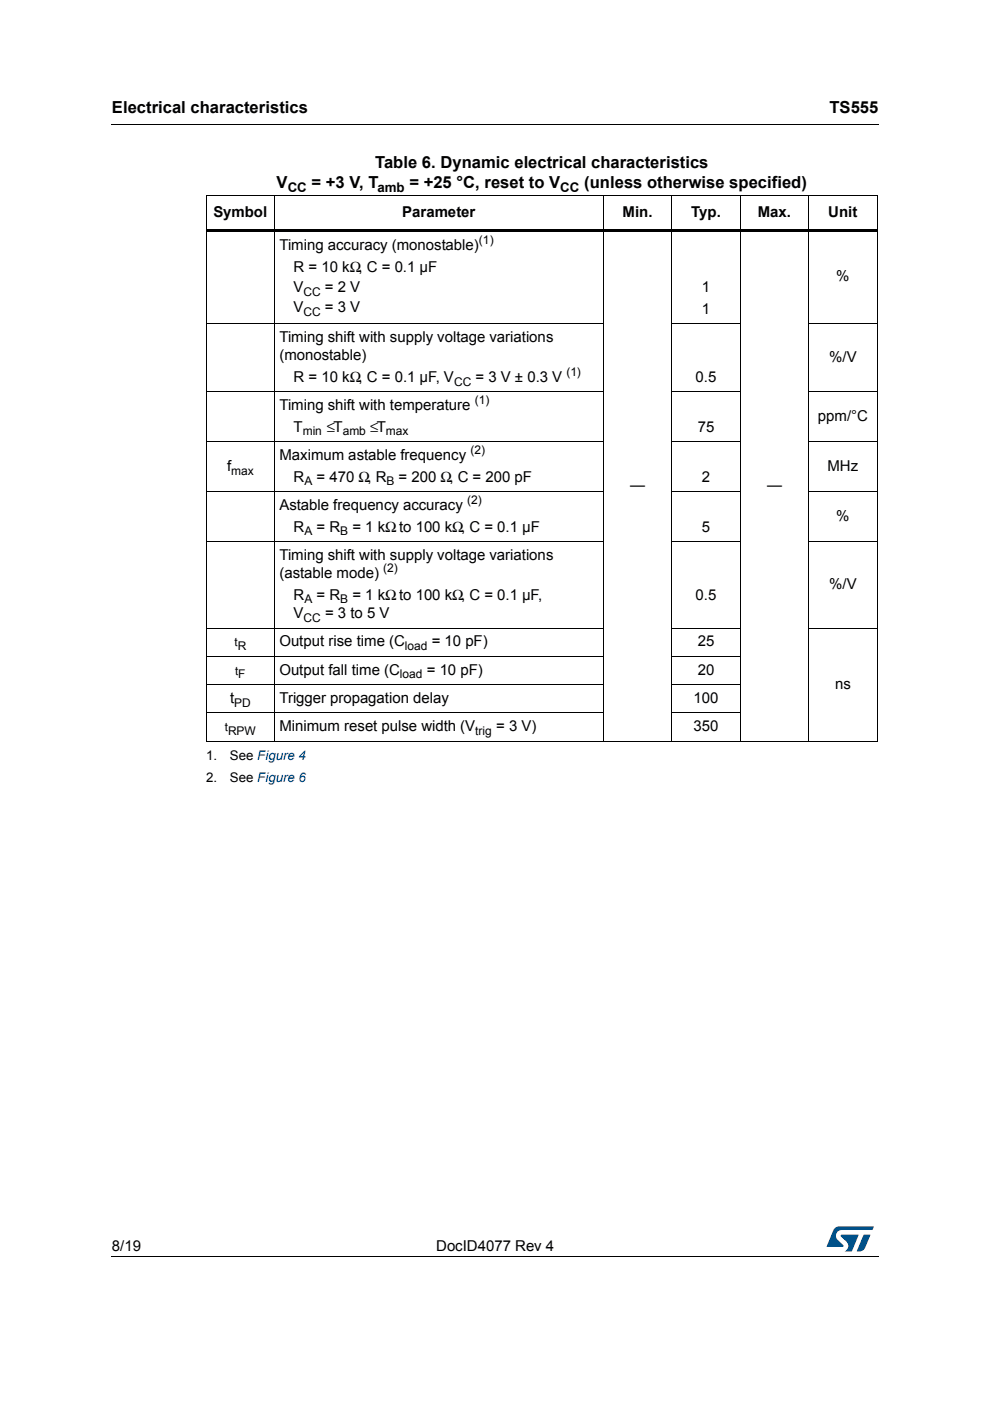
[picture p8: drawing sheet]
<svg xmlns="http://www.w3.org/2000/svg" width="210mm" height="297mm" viewBox="0 0 210 297" stroke-linecap="round" stroke-linejoin="round" font-family="sans-serif">
<defs><g id="words">
<g font-size="3.5">
<text x="23.7" y="23.9">Electrical characteristics</text>
<text x="175.9" y="23.9">TS555</text>
<text x="79.5" y="35.7">Table 6. Dynamic electrical characteristics</text>
<text x="58.7" y="39.9">V</text>
<text x="66.1" y="39.9">= +3 V, T</text>
<text x="86.8" y="39.9">= +25 °C, reset to V</text>
<text x="123.9" y="39.9">(unless otherwise specified)</text>
</g>
<g font-size="3.2">
<text x="45.2" y="46">Symbol</text>
<text x="85.3" y="46">Parameter</text>
<text x="132" y="46">Min.</text>
<text x="146.5" y="46">Typ.</text>
<text x="160.7" y="46">Max.</text>
<text x="175.6" y="46">Unit</text>
<text x="59.2" y="53.1">Timing accuracy (monostable)</text>
<text x="62.3" y="57.7">R = 10 kΩ, C = 0.1 µF</text>
<text x="177.3" y="59.6">%</text>
<text x="62.3" y="61.9">V</text>
<text x="68.9" y="61.9">= 2 V</text>
<text x="148.8" y="61.9">1</text>
<text x="62.3" y="66.1">V</text>
<text x="68.9" y="66.1">= 3 V</text>
<text x="148.8" y="66.5">1</text>
<text x="59.2" y="72.5">Timing shift with supply voltage variations</text>
<text x="59.2" y="76.3">(monostable)</text>
<text x="175.8" y="76.7">%/V</text>
<text x="62.3" y="80.9">R = 10 kΩ, C = 0.1 µF, V</text>
<text x="100.8" y="80.9">= 3 V ± 0.3 V</text>
<text x="147.5" y="80.9">0.5</text>
<text x="59.2" y="86.9">Timing shift with temperature</text>
<text x="173.4" y="89.2">ppm/°C</text>
<text x="62.3" y="91.5">T</text>
<text x="69.3" y="91.5">≤T</text>
<text x="78.5" y="91.5">≤T</text>
<text x="147.9" y="91.5">75</text>
<text x="48.1" y="99.8">f</text>
<text x="59.2" y="97.5">Maximum astable frequency</text>
<text x="175.5" y="99.8">MHz</text>
<text x="62.3" y="102.1">R</text>
<text x="67.1" y="102.1">= 470 Ω, R</text>
<text x="84.5" y="102.1">= 200 Ω, C = 200 pF</text>
<text x="133.6" y="103.9">—</text>
<text x="148.8" y="102.1">2</text>
<text x="162.6" y="103.9">—</text>
<text x="59.2" y="108.1">Astable frequency accuracy</text>
<text x="62.3" y="112.7">R</text>
<text x="67.1" y="112.7">= R</text>
<text x="74.7" y="112.7">= 1 kΩto 100 kΩ, C = 0.1 µF</text>
<text x="148.8" y="112.7">5</text>
<text x="177.3" y="110.4">%</text>
<text x="59.2" y="118.7">Timing shift with supply voltage variations</text>
<text x="59.2" y="122.6">(astable mode)</text>
<text x="175.8" y="124.9">%/V</text>
<text x="62.3" y="127.2">R</text>
<text x="62.3" y="131">V</text>
<text x="67.1" y="127.2">= R</text>
<text x="68.9" y="131">= 3 to 5 V</text>
<text x="74.7" y="127.2">= 1 kΩto 100 kΩ, C = 0.1 µF,</text>
<text x="147.5" y="127.2">0.5</text>
<text x="59.2" y="137">Output rise time (C</text>
<text x="91.5" y="137">= 10 pF)</text>
<text x="147.9" y="137">25</text>
<text x="59.2" y="143">Output fall time (C</text>
<text x="90.5" y="143">= 10 pF)</text>
<text x="147.9" y="143">20</text>
<text x="48.8" y="149">t</text>
<text x="59.2" y="149">Trigger propagation delay</text>
<text x="147" y="149">100</text>
<text x="177.1" y="146">ns</text>
<text x="59.2" y="155">Minimum reset pulse width (V</text>
<text x="105.2" y="155">= 3 V)</text>
<text x="147" y="155">350</text>
<text x="23.7" y="265.1">8/19</text>
<text x="92.5" y="265.1">DocID4077 Rev 4</text>
</g>
<g font-size="2.8">
<text x="61" y="40.8">CC</text>
<text x="80" y="40.8">amb</text>
<text x="118.8" y="40.8">CC</text>
<text x="43.7" y="161">1.</text>
<text x="48.7" y="161">See Figure 4</text>
<text x="43.7" y="165.8">2.</text>
<text x="48.7" y="165.8">See Figure 6</text>
</g>
<g font-size="2.5">
<text x="101.6" y="51.8">(1)</text>
<text x="64.4" y="62.7">CC</text>
<text x="64.4" y="66.9">CC</text>
<text x="96.3" y="81.7">CC</text>
<text x="120.1" y="79.7">(1)</text>
<text x="100.7" y="85.7">(1)</text>
<text x="64.2" y="92.3">min</text>
<text x="72.7" y="92.3">amb</text>
<text x="81.8" y="92.3">max</text>
<text x="49" y="100.6">max</text>
<text x="99.7" y="96.2">(2)</text>
<text x="64.5" y="102.9">A</text>
<text x="81.9" y="102.9">B</text>
<text x="99" y="106.8">(2)</text>
<text x="64.5" y="113.5">A</text>
<text x="72.1" y="113.5">B</text>
<text x="81.2" y="121.3">(2)</text>
<text x="64.4" y="131.8">CC</text>
<text x="64.5" y="128">A</text>
<text x="72.1" y="128">B</text>
<text x="49.7" y="137">t</text>
<text x="50.4" y="137.8">R</text>
<text x="85.9" y="137.8">load</text>
<text x="49.8" y="143">t</text>
<text x="50.5" y="143.8">F</text>
<text x="84.8" y="143.8">load</text>
<text x="49.6" y="149.8">PD</text>
<text x="47.7" y="155">t</text>
<text x="48.3" y="155.8">RPW</text>
<text x="100.8" y="155.8">trig</text>
</g>
</g></defs>
<path d="M23.6 26.2l.1 .2zM23.6 266.3l.1 .1z" fill="#000"/>
<path d="M23.7 26.3h162.6M23.7 266.3h162.6" fill="none" stroke="#000" stroke-width=".21"/>
<path d="M175.3 260h10v5.3h-10z" fill="#fff"/>
<g fill="#005189">
<path d="M176.9 260.5l1-.5 7.4 .1-.4 .7h-6.4a1.31 1.31 0 0 0-1.2 1.1 1.31 1.31 0 0 0 .8 1.4l.7 .7v.3l-3.5 .1z"/>
<path d="M183.1 261.8h1.4l-.6 1.6a2.16 2.16 0 0 1-1.3 1.9l-.9-.1z"/>
<path d="M178.3 261.8l3.7 .1-1.3 3.3-1.6 .1a1.43 1.43 0 0 0 .6-1.7l-1.4-1.4z"/>
</g>
<g fill="none" stroke="#000" stroke-width=".21">
<path d="M43.6 41.4h142.5M43.7 41.5v115.6M58.2 41.3v115.9M127.9 41.3v115.9M142.4 41.3v115.9M157 41.3v115.9M171.5 41.3v115.9M186 41.5v115.6M43.6 68.6h84.4M142.3 68.6h14.7M171.4 68.6h14.7M43.6 83.1h84.4"/>
<path d="M43.6 93.6h84.4M142.3 83.1h14.7M142.3 93.6h14.7M171.4 83.1h14.7M171.4 93.6h14.7M43.6 104.2h84.4M43.6 114.8h84.4M142.3 104.2h14.7M142.3 114.8h14.7M171.4 104.2h14.7M171.4 114.8h14.7M43.6 133.2h84.4"/>
<path d="M43.6 139.1h84.4M142.3 133.2h14.7M142.3 139.1h14.7M171.4 133.2h14.7M43.6 145.2h84.4M43.6 151.2h84.4M43.6 157.1h142.5M142.3 145.2h14.7M142.3 151.2h14.7"/>
</g>
<path d="M43.6 48.6h142.5v.5h-142.5z" fill="#000"/>
<use href="#words"/>
</svg>
